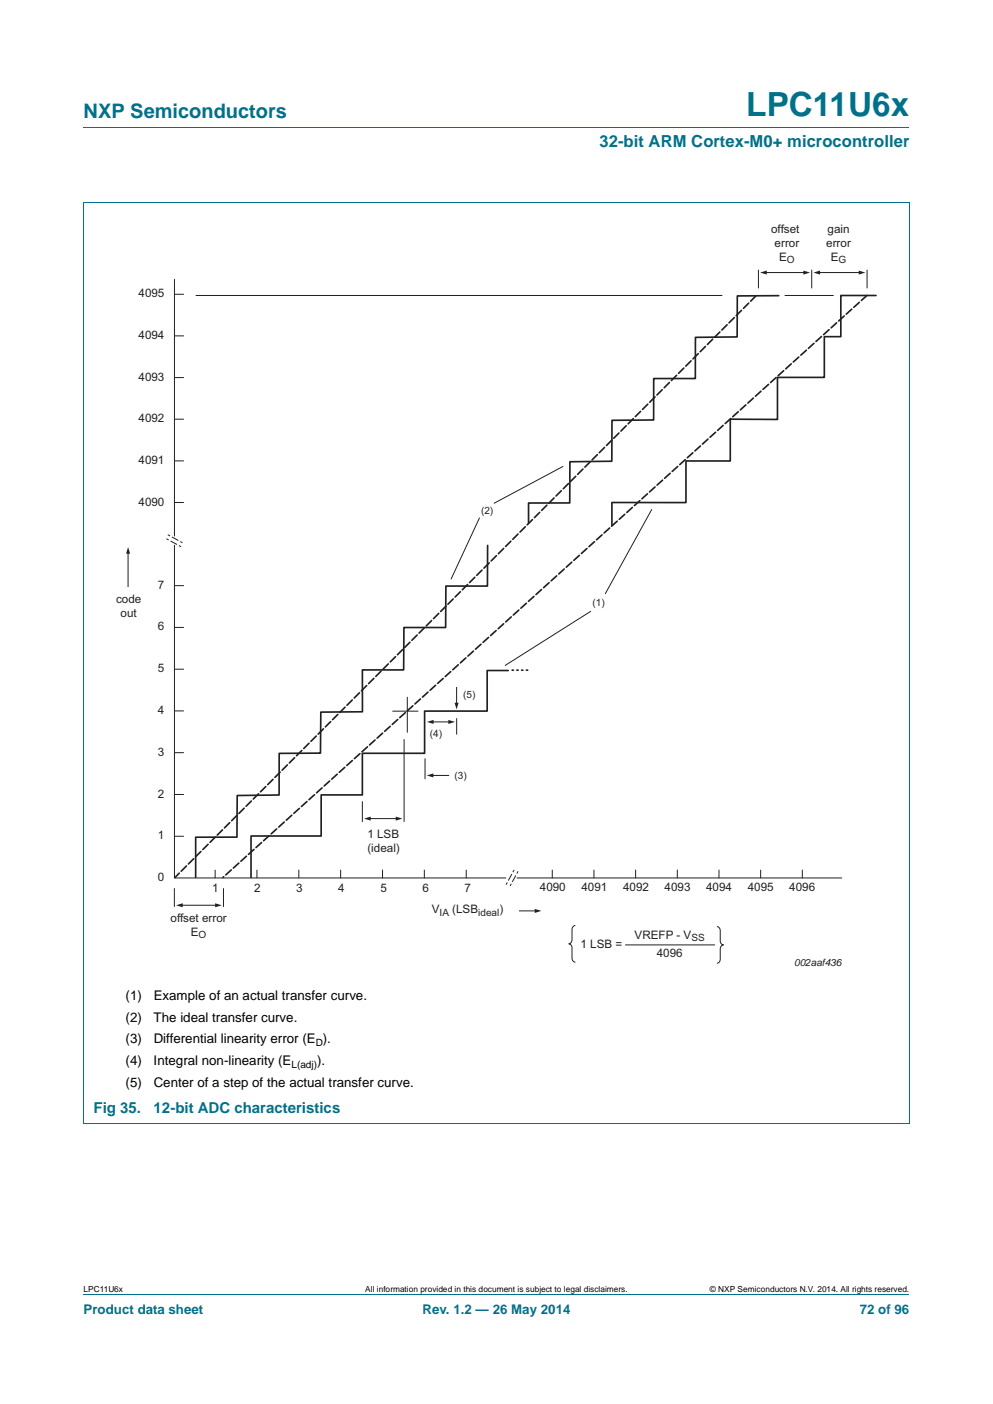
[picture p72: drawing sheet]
<svg xmlns="http://www.w3.org/2000/svg" width="210mm" height="297mm" viewBox="0 0 210 297" stroke-linecap="round" stroke-linejoin="round" font-family="sans-serif">
<defs><g id="words">
<text font-size="7" fill="#00718a" x="157.8" y="24.6">LPC11U6x</text>
<text font-size="4.2" fill="#00718a" x="17.7" y="24.9">NXP Semiconductors</text>
<text font-size="3.5" fill="#00718a" x="126.8" y="31.1">32-bit ARM Cortex-M0+ microcontroller</text>
<g font-size="3.2" fill="#00718a">
<text x="19.8" y="235.5">Fig 35.</text>
<text x="32.5" y="235.5">12-bit ADC characteristics</text>
</g>
<g font-size="2.8">
<text x="26.6" y="211.6">(1)</text>
<text x="32.5" y="211.6">Example of an actual transfer curve.</text>
<text x="26.6" y="216.2">(2)</text>
<text x="26.6" y="220.8">(3)</text>
<text x="32.5" y="216.2">The ideal transfer curve.</text>
<text x="32.5" y="220.8">Differential linearity error (E ).</text>
<text x="26.6" y="225.4">(4)</text>
<text x="32.5" y="225.4">Integral non-linearity (E</text>
<text x="67.1" y="225.4">).</text>
<text x="26.6" y="230">(5)</text>
<text x="32.5" y="230">Center of a step of the actual transfer curve.</text>
</g>
<g font-size="2.8" fill="#00718a">
<text x="17.7" y="277.9">Product data sheet</text>
<text x="89.3" y="277.9">Rev. 1.2 — 26 May 2014</text>
<text x="181.8" y="277.9">72 of 96</text>
</g>
<g font-size="2.5" fill="#231f20">
<text x="163.1" y="49.2">offset</text>
<text x="163.8" y="52.2">error</text>
<text x="174.7" y="52.2">error</text>
<text x="175" y="49.2">gain</text>
<text x="164.8" y="55.1">E</text>
<text x="175.7" y="55.1">E</text>
<text x="29.3" y="62.9">4095</text>
<text x="29.3" y="71.7">4094</text>
<text x="29.3" y="80.5">4093</text>
<text x="29.3" y="89.3">4092</text>
<text x="29.3" y="98.2">4091</text>
<text x="29.3" y="107">4090</text>
<text x="33.4" y="124.5">7</text>
<text x="24.6" y="127.5">code</text>
<text x="25.5" y="130.5">out</text>
<text x="33.4" y="133.4">6</text>
<text x="33.4" y="142.2">5</text>
<text x="33.4" y="151">4</text>
<text x="33.4" y="159.9">3</text>
<text x="33.4" y="168.7">2</text>
<text x="33.4" y="177.6">1</text>
<text x="77.7" y="177.2">1 LSB</text>
<text x="77.7" y="180.2">(ideal)</text>
<text x="33.4" y="186.4">0</text>
<text x="44.8" y="188.8">1</text>
<text x="53.7" y="188.8">2</text>
<text x="62.6" y="188.8">3</text>
<text x="71.5" y="188.8">4</text>
<text x="80.4" y="188.8">5</text>
<text x="89.3" y="188.8">6</text>
<text x="98.2" y="188.8">7</text>
<text x="114.2" y="188.6">4090</text>
<text x="122.9" y="188.6">4091</text>
<text x="131.7" y="188.6">4092</text>
<text x="140.5" y="188.6">4093</text>
<text x="149.3" y="188.6">4094</text>
<text x="158.1" y="188.6">4095</text>
<text x="166.9" y="188.6">4096</text>
<text x="36.1" y="195.1">offset error</text>
<text x="91.3" y="193.2">V</text>
<text x="95.6" y="193.2">(LSB</text>
<text x="105.6" y="193.2">)</text>
<text x="40.4" y="198.1">E</text>
<text x="122.8" y="200.5">1 LSB =</text>
<text x="134.2" y="198.6">VREFP - V</text>
<text x="138.9" y="202.5">4096</text>
</g>
<g font-size="2.1" fill="#231f20">
<text x="166.4" y="55.6">O</text>
<text x="177.3" y="55.6">G</text>
<text x="101.7" y="108.8">(2)</text>
<text x="125.3" y="128.3">(1)</text>
<text x="97.9" y="147.6">(5)</text>
<text x="90.9" y="155.9">(4)</text>
<text x="96.1" y="164.7">(3)</text>
<text x="93" y="193.7">IA</text>
<text x="101.1" y="193.7">ideal</text>
<text x="42" y="198.5">O</text>
<text x="146.2" y="199.1">SS</text>
<text x="167.9" y="204.4">002aaf436</text>
</g>
<g font-size="2.1">
<text x="66.8" y="221.3">D</text>
<text x="61.6" y="225.9">L(adj)</text>
</g>
<g font-size="1.8">
<text x="17.7" y="273.3">LPC11U6x</text>
<text x="77.2" y="273.3">All information provided in this document is subject to legal disclaimers.</text>
<text x="150.1" y="273.3">© NXP Semiconductors N.V. 2014. All rights reserved.</text>
</g>
</g></defs>
<path d="M17.7 27h174.6M17.6 42.9h174.7v194.7M17.7 42.9v194.7M17.6 237.6h174.7M17.7 273.9h174.6" fill="none" stroke="#00718a" stroke-width=".21"/>
<g fill="none" stroke="#231f20" stroke-width=".21">
<path d="M36.9 59.1v54.3M160.4 57.1v3.8M171.6 57.1v3.8M183.4 57.1v3.8M37 62.3h1.8M37 71.1h1.8M37 79.9h1.8M41.4 62.5h111.3M166 62.5h10.2M37 88.7h1.8M37 97.5h1.8M119 98.7l-14.5 7.8"/>
<path d="M27.1 116.9v7.2M36.9 115.3v70.4M37 106.3h1.8M101.4 109.6l-6 12.9M137.8 107.8l-9.8 17.8M37 123.9h1.8M37 132.7h1.8M124.9 129.3l-18.1 11.5M37 141.6h1.8M37 150.4h1.8M37 159.2h1.8M83 150.5h5.4"/>
<path d="M85.4 156.4v17.4M86.1 147.5v7.4M96.6 152v3.3M37 168.1h1.8M37 176.9h1.8M76.6 169.6v4.3M89.9 160.5v4.3M36.9 188v3.8M36.9 185.7h70.1M45.5 184.1v1.6M47.3 188v3.8M54.3 184.1v1.6"/>
<path d="M63.2 184.1v1.6M72 184.1v1.6M80.9 184.1v1.6M89.7 184.1v1.6M98.6 184.1v1.6M109.3 185.7h68.7M116.8 184.1v1.6M125.6 184.1v1.6M132.3 199.9h18.8M134.4 184.1v1.6M143.2 184.1v1.6M152 184.1v1.6"/>
<path d="M160.8 184.1v1.6M169.7 184.1v1.6"/>
</g>
<path d="M164.7 62.6h-8.8v8.7l-8.8 .1-.1 8.7h-8.8v8.8h-8.8v8.7l-8.9 .1v8.7h-8.7v4.3M185.2 62.5h-7.4v8.7h-3.5v8.6h-9.9v8.9h-10v8.8h-9.3v8.8h-15.7M103.1 115.4v8.6h-8.8l-.1 8.8h-8.8v8.9h-8.8v8.9l-8.8 .1v8.6l-8.8 .1v8.8l-8.8 .1-.1 8.8h-8.7v8.5M129.4 106.4v4.8M107.5 141.9h-4.5v8.5h-13.2v9h-13.2v8.8h-8.7v8.7h-14.8v8.8" fill="none" stroke="#231f20" stroke-width=".35"/>
<path d="M159.8 62.6l-122.8 123.1M183.3 62.5l-136.2 123.2" fill="none" stroke="#231f20" stroke-width=".35" stroke-dasharray="1.6 .6"/>
<path d="M108.3 141.8h3.7" fill="none" stroke="#231f20" stroke-width=".35" stroke-dasharray=".3 .7"/>
<path d="M27.1 115.7l.4 1.4h-.8z" fill="#231f20"/>
<path d="M161.9 57.7h8.3" fill="none" stroke="#231f20" stroke-width=".21"/>
<g fill="#231f20">
<path d="M169.9 57.2l1.4 .5-1.4 .4z"/>
<path d="M160.7 57.7l1.4-.5v.9z"/>
</g>
<path d="M173.2 57.7h8.7" fill="none" stroke="#231f20" stroke-width=".21"/>
<g fill="#231f20">
<path d="M181.6 57.2l1.4 .5-1.4 .4z"/>
<path d="M172 57.7l1.4-.5v.9z"/>
</g>
<path d="M78.1 173.2h5.9" fill="none" stroke="#231f20" stroke-width=".21"/>
<g fill="#231f20">
<path d="M83.7 172.8l1.4 .4-1.4 .4z"/>
<path d="M77 173.2l1.4-.4v.8z"/>
</g>
<path d="M91.4 152.7h3.7" fill="none" stroke="#231f20" stroke-width=".21"/>
<g fill="#231f20">
<path d="M94.8 152.3l1.4 .4-1.4 .5z"/>
<path d="M90.3 152.7l1.4-.4v.9z"/>
</g>
<path d="M109.8 192.7h3.6" fill="none" stroke="#231f20" stroke-width=".21"/>
<path d="M113.1 192.3l1.4 .4-1.4 .4z" fill="#231f20"/>
<path d="M91.4 164.1h3.5" fill="none" stroke="#231f20" stroke-width=".21"/>
<path d="M90.2 164.1l1.4-.5v.9z" fill="#231f20"/>
<path d="M96.6 145.4v3.6" fill="none" stroke="#231f20" stroke-width=".21"/>
<path d="M96.1 148.7h.9l-.4 1.4z" fill="#231f20"/>
<path d="M38.4 191.5h7.4" fill="none" stroke="#231f20" stroke-width=".21"/>
<g fill="#231f20">
<path d="M45.5 191.1l1.4 .4-1.4 .5z"/>
<path d="M37.2 191.5l1.4-.4v.8z"/>
</g>
<path d="M121.7 195.8a.79 .79 0 0 0-.7 .8v2.2a.79 .79 0 0 1-.7 .9 .79 .79 0 0 1 .7 .8v2.2a.79 .79 0 0 0 .7 .9M151.6 196a.79 .79 0 0 1 .7 .9v2.2a.79 .79 0 0 0 .7 .8 .79 .79 0 0 0-.7 .9v2.1a.79 .79 0 0 1-.7 .9" fill="none" stroke="#231f20" stroke-width=".21"/>
<path d="M35.5 113.1l3.1 1.7-.3 .9-3.1-1.7z" fill="#fff"/>
<path d="M38.3 115.7l-3.1-1.7M38.6 114.8l-3.1-1.7" fill="none" stroke="#231f20" stroke-width=".21" stroke-dasharray=".5 .5 1.6 .5 .5 .5 .5 1.6 .5 .5" stroke-linecap="butt"/>
<path d="M108.7 184.1l.9 .2-1.7 3.1-.9-.2z" fill="#fff"/>
<path d="M107 187.2l1.7-3.1M107.9 187.4l1.7-3.1" fill="none" stroke="#231f20" stroke-width=".21" stroke-dasharray=".5 .5 1.6 .5 .5 .5 .5 1.6 .5 .5" stroke-linecap="butt"/>
<use href="#words"/>
</svg>
